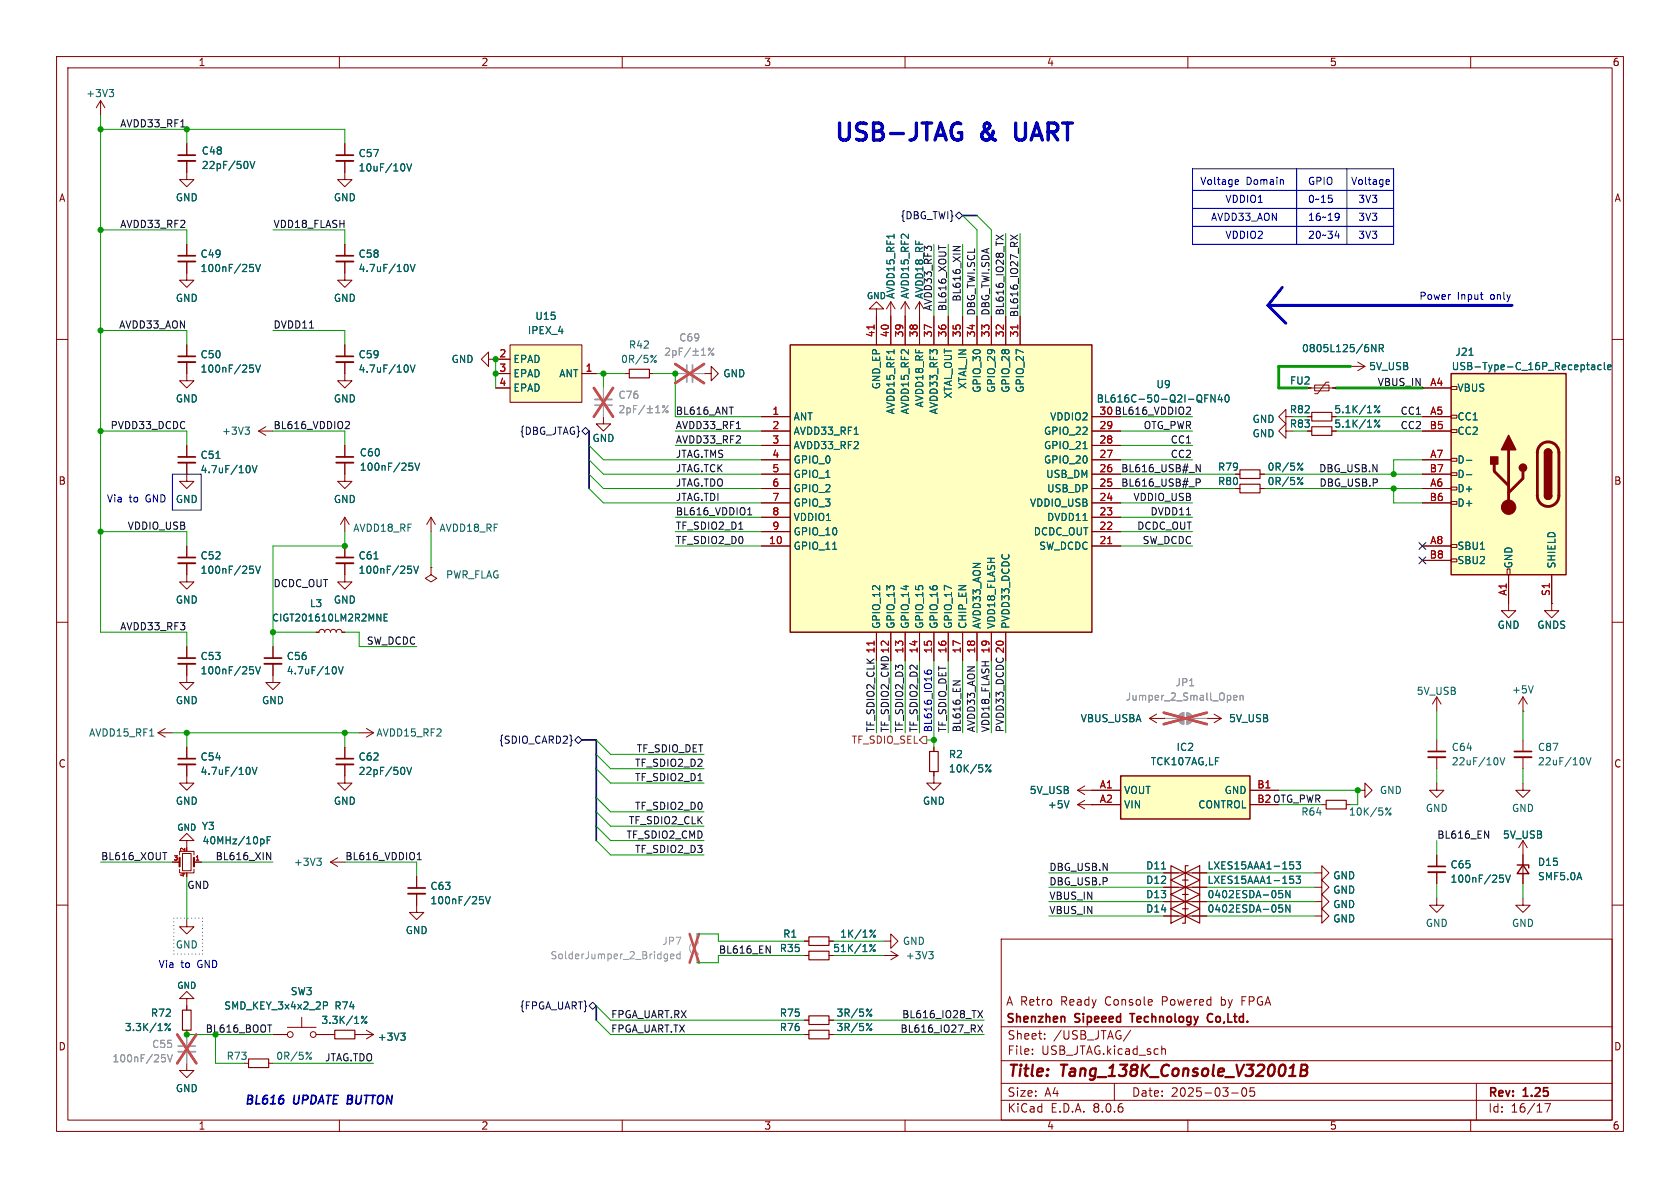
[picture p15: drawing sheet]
<svg xmlns="http://www.w3.org/2000/svg" width="297mm" height="210mm" viewBox="0 0 297 210" stroke-linecap="round" stroke-linejoin="round" font-family="sans-serif">
<defs><g id="words">
<g font-size="4.2" fill="#0000c2">
<text x="147.3" y="25.2">USB-JTAG</text>
<text x="173.7" y="25.2">&amp;</text>
<text x="180.9" y="25.2">UART</text>
</g>
<g font-size="2.8" fill="#840000">
<text x="178" y="190.9">Title:</text>
<text x="187.7" y="190.9">Tang_138K_Console_V32001B</text>
</g>
<g font-size="2.1" fill="#840000">
<text x="177.8" y="178">A Retro</text>
<text x="187.6" y="178">Ready</text>
<text x="195.5" y="178">Console</text>
<text x="205.7" y="178">Powered</text>
<text x="216.3" y="178">by</text>
<text x="220.1" y="178">FPGA</text>
<text x="177.8" y="181.2">Shenzhen</text>
<text x="178" y="184">Sheet:</text>
<text x="186.2" y="184">/USB_JTAG/</text>
<text x="190.1" y="181.2">Sipeeed</text>
<text x="200.6" y="181.2">Technology</text>
<text x="214.8" y="181.2">Co,Ltd.</text>
<text x="178" y="186.7">File:</text>
<text x="184.1" y="186.7">USB_JTAG.kicad_sch</text>
<text x="178" y="196.9">KiCad</text>
<text x="178" y="194.1">Size:</text>
<text x="184.7" y="194.1">A4</text>
<text x="185.7" y="196.9">E.D.A.</text>
<text x="193.3" y="196.9">8.0.6</text>
<text x="200" y="194.1">Date:</text>
<text x="207" y="194.1">2025-03-05</text>
<text x="263" y="194.3">Rev:</text>
<text x="263" y="196.9">Id:</text>
<text x="267.1" y="196.9">16/17</text>
<text x="269.4" y="194.3">1.25</text>
</g>
<g font-size="2.1" fill="#0000c2">
<text x="43.2" y="195.3">BL616</text>
<text x="51.9" y="195.3">UPDATE BUTTON</text>
</g>
<g font-size="1.8" fill="#840000">
<text x="35" y="11.9">1</text>
<text x="85" y="11.9">2</text>
<text x="135" y="11.9">3</text>
<text x="185" y="11.9">4</text>
<text x="235" y="11.9">5</text>
<text x="285" y="11.9">6</text>
<text x="10.3" y="35.9">A</text>
<text x="285.3" y="35.9">A</text>
<text x="228" y="68.2">FU2</text>
<text x="235.8" y="73.3">5.1K/1%</text>
<text x="235.8" y="75.8">5.1K/1%</text>
<text x="10.3" y="85.9">B</text>
<text x="285.3" y="85.9">B</text>
<text x="10.3" y="135.9">C</text>
<text x="285.3" y="135.9">C</text>
<text x="10.3" y="185.9">D</text>
<text x="285.3" y="185.9">D</text>
<text x="35" y="199.9">1</text>
<text x="85" y="199.9">2</text>
<text x="135" y="199.9">3</text>
<text x="185" y="199.9">4</text>
<text x="235" y="199.9">5</text>
<text x="285" y="199.9">6</text>
</g>
<g font-size="1.8" fill="#006464">
<text x="15.1" y="17.4">+3V3</text>
<text x="35.6" y="27.5">C48</text>
<text x="63.3" y="28">C57</text>
<text x="31" y="35.8">GND</text>
<text x="35.6" y="30.1">22pF/50V</text>
<text x="58.9" y="35.8">GND</text>
<text x="63.3" y="30.5">10uF/10V</text>
<text x="35.4" y="45.8">C49</text>
<text x="63.3" y="45.8">C58</text>
<text x="31" y="53.6">GND</text>
<text x="35.4" y="48.3">100nF/25V</text>
<text x="58.9" y="53.6">GND</text>
<text x="63.3" y="48.3">4.7uF/10V</text>
<text x="158.3" y="52.9" transform="rotate(-90 158.3 52.9)">AVDD15_RF1</text>
<text x="160.9" y="52.9" transform="rotate(-90 160.9 52.9)">AVDD15_RF2</text>
<text x="163.4" y="53" transform="rotate(-90 163.4 53)">AVDD18_RF</text>
<text x="93.2" y="59.3">IPEX_4</text>
<text x="94.5" y="56.7">U15</text>
<text x="35.4" y="63.5">C50</text>
<text x="63.3" y="63.5">C59</text>
<text x="79.7" y="64.4">GND</text>
<text x="90.7" y="64.4">EPAD</text>
<text x="109.7" y="64.4">0R/5%</text>
<text x="111.1" y="61.8">R42</text>
<text x="230.1" y="62.5">0805L125/6NR</text>
<text x="241.9" y="65.6">5V_USB</text>
<text x="256.6" y="65.6">USB-Type-C_16P_Receptacle</text>
<text x="257.2" y="63.1">J21</text>
<text x="31" y="71.3">GND</text>
<text x="35.4" y="66.1">100nF/25V</text>
<text x="58.9" y="71.3">GND</text>
<text x="63.3" y="66.1">4.7uF/10V</text>
<text x="90.7" y="66.9">EPAD</text>
<text x="90.7" y="69.4">EPAD</text>
<text x="98.8" y="66.9">ANT</text>
<text x="127.8" y="66.9">GND</text>
<text x="155.8" y="68.9" transform="rotate(-90 155.8 68.9)">GND_EP</text>
<text x="168.5" y="70.6" transform="rotate(-90 168.5 70.6)">XTAL_OUT</text>
<text x="171" y="68.9" transform="rotate(-90 171 68.9)">XTAL_IN</text>
<text x="173.6" y="69.5" transform="rotate(-90 173.6 69.5)">GPIO_30</text>
<text x="176.1" y="69.5" transform="rotate(-90 176.1 69.5)">GPIO_29</text>
<text x="178.7" y="69.5" transform="rotate(-90 178.7 69.5)">GPIO_28</text>
<text x="181.2" y="69.5" transform="rotate(-90 181.2 69.5)">GPIO_27</text>
<text x="193.8" y="71.4">BL616C-50-Q2I-QFN40</text>
<text x="204.3" y="68.8">U9</text>
<text x="257.6" y="69.4">VBUS</text>
<text x="39.2" y="77.1">+3V3</text>
<text x="140.2" y="74.5">ANT</text>
<text x="140.2" y="77.1">AVDD33_RF1</text>
<text x="158.3" y="73.3" transform="rotate(-90 158.3 73.3)">AVDD15_RF1</text>
<text x="160.9" y="73.3" transform="rotate(-90 160.9 73.3)">AVDD15_RF2</text>
<text x="163.4" y="72.1" transform="rotate(-90 163.4 72.1)">AVDD18_RF</text>
<text x="166" y="73.3" transform="rotate(-90 166 73.3)">AVDD33_RF3</text>
<text x="184.5" y="77.1">GPIO_22</text>
<text x="185.6" y="74.5">VDDIO2</text>
<text x="221.3" y="77.5">GND</text>
<text x="221.3" y="75">GND</text>
<text x="227.9" y="73.3">R82</text>
<text x="227.9" y="75.8">R83</text>
<text x="257.6" y="74.5">CC1</text>
<text x="257.6" y="77.1">CC2</text>
<text x="35.4" y="83.9">4.7uF/10V</text>
<text x="35.4" y="81.3">C51</text>
<text x="63.5" y="80.9">C60</text>
<text x="63.5" y="83.4">100nF/25V</text>
<text x="104.6" y="78.3">GND</text>
<text x="140.2" y="79.6">AVDD33_RF2</text>
<text x="140.2" y="82.1">GPIO_0</text>
<text x="184.5" y="82.1">GPIO_20</text>
<text x="184.5" y="79.6">GPIO_21</text>
<text x="215.2" y="83.4">R79</text>
<text x="224" y="83.4">0R/5%</text>
<text x="257.6" y="82.1">D-</text>
<text x="31" y="89.1">GND</text>
<text x="58.9" y="89.1">GND</text>
<text x="140.2" y="84.7">GPIO_1</text>
<text x="140.2" y="87.2">GPIO_2</text>
<text x="140.2" y="89.8">GPIO_3</text>
<text x="182" y="89.8">VDDIO_USB</text>
<text x="184.8" y="84.7">USB_DM</text>
<text x="185" y="87.2">USB_DP</text>
<text x="215.2" y="86">R80</text>
<text x="224" y="86">0R/5%</text>
<text x="257.6" y="87.2">D+</text>
<text x="257.6" y="89.8">D+</text>
<text x="257.6" y="84.7">D-</text>
<text x="62.3" y="94.2">AVDD18_RF</text>
<text x="77.6" y="94.2">AVDD18_RF</text>
<text x="140.2" y="92.3">VDDIO1</text>
<text x="140.2" y="94.8">GPIO_10</text>
<text x="182.7" y="94.8">DCDC_OUT</text>
<text x="185" y="92.3">DVDD11</text>
<text x="35.4" y="99.1">C52</text>
<text x="35.4" y="101.6">100nF/25V</text>
<text x="63.3" y="99.1">C61</text>
<text x="63.3" y="101.6">100nF/25V</text>
<text x="140.2" y="97.4">GPIO_11</text>
<text x="183.6" y="97.4">SW_DCDC</text>
<text x="257.6" y="97.4">SBU1</text>
<text x="257.6" y="99.9">SBU2</text>
<text x="267.6" y="100.6" transform="rotate(-90 267.6 100.6)">GND</text>
<text x="275.2" y="100.6" transform="rotate(-90 275.2 100.6)">SHIELD</text>
<text x="31" y="106.9">GND</text>
<text x="58.9" y="106.9">GND</text>
<text x="78.7" y="102.5">PWR_FLAG</text>
<text x="155.8" y="111.3" transform="rotate(-90 155.8 111.3)">GPIO_12</text>
<text x="158.3" y="111.3" transform="rotate(-90 158.3 111.3)">GPIO_13</text>
<text x="160.9" y="111.3" transform="rotate(-90 160.9 111.3)">GPIO_14</text>
<text x="163.4" y="111.3" transform="rotate(-90 163.4 111.3)">GPIO_15</text>
<text x="166" y="111.3" transform="rotate(-90 166 111.3)">GPIO_16</text>
<text x="168.5" y="111.3" transform="rotate(-90 168.5 111.3)">GPIO_17</text>
<text x="171" y="111.3" transform="rotate(-90 171 111.3)">CHIP_EN</text>
<text x="173.6" y="111.3" transform="rotate(-90 173.6 111.3)">AVDD33_AON</text>
<text x="176.1" y="111.3" transform="rotate(-90 176.1 111.3)">VDD18_FLASH</text>
<text x="178.7" y="111.3" transform="rotate(-90 178.7 111.3)">PVDD33_DCDC</text>
<text x="264.7" y="111.4">GND</text>
<text x="271.7" y="111.4">GNDS</text>
<text x="35.4" y="116.9">C53</text>
<text x="35.4" y="119.4">100nF/25V</text>
<text x="50.6" y="119.4">4.7uF/10V</text>
<text x="50.6" y="116.9">C56</text>
<text x="31" y="124.7">GND</text>
<text x="46.2" y="124.7">GND</text>
<text x="250.4" y="123">5V_USB</text>
<text x="267.2" y="122.8">+5V</text>
<text x="15.7" y="130.4">AVDD15_RF1</text>
<text x="66.5" y="130.4">AVDD15_RF2</text>
<text x="191" y="127.9">VBUS_USBA</text>
<text x="217.2" y="127.9">5V_USB</text>
<text x="35.4" y="137.2">4.7uF/10V</text>
<text x="35.4" y="134.7">C54</text>
<text x="63.3" y="137.2">22pF/50V</text>
<text x="63.3" y="134.7">C62</text>
<text x="167.6" y="134.2">R2</text>
<text x="167.6" y="136.8">10K/5%</text>
<text x="203.3" y="135.5">TCK107AG,LF</text>
<text x="207.9" y="132.9">IC2</text>
<text x="256.6" y="132.9">C64</text>
<text x="256.6" y="135.5">22uF/10V</text>
<text x="271.8" y="132.9">C87</text>
<text x="271.8" y="135.5">22uF/10V</text>
<text x="31" y="142.5">GND</text>
<text x="58.9" y="142.5">GND</text>
<text x="163.1" y="142.5">GND</text>
<text x="181.9" y="140.6">5V_USB</text>
<text x="185.1" y="143.1">+5V</text>
<text x="198.6" y="140.6">VOUT</text>
<text x="198.6" y="143.1">VIN</text>
<text x="211.7" y="143.1">CONTROL</text>
<text x="216.4" y="140.6">GND</text>
<text x="243.8" y="140.6">GND</text>
<text x="252" y="143.7">GND</text>
<text x="267.2" y="143.7">GND</text>
<text x="35.6" y="146.9">Y3</text>
<text x="35.7" y="149.5">40MHz/10pF</text>
<text x="230" y="144.4">R64</text>
<text x="238.4" y="144.4">10K/5%</text>
<text x="265.6" y="148.4">5V_USB</text>
<text x="51.9" y="153.3">+3V3</text>
<text x="202.5" y="153.9">D11</text>
<text x="213.4" y="153.9">LXES15AAA1-153</text>
<text x="235.6" y="155.6">GND</text>
<text x="256.3" y="153.7">C65</text>
<text x="271.8" y="153.3">D15</text>
<text x="271.8" y="155.8">SMF5.0A</text>
<text x="76" y="157.5">C63</text>
<text x="76" y="160.1">100nF/25V</text>
<text x="202.5" y="161.5">D14</text>
<text x="202.5" y="159">D13</text>
<text x="202.5" y="156.4">D12</text>
<text x="213.4" y="156.4">LXES15AAA1-153</text>
<text x="213.4" y="161.5">0402ESDA-05N</text>
<text x="213.4" y="159">0402ESDA-05N</text>
<text x="235.6" y="160.7">GND</text>
<text x="235.6" y="158.2">GND</text>
<text x="256.3" y="156.2">100nF/25V</text>
<text x="31" y="167.9">GND</text>
<text x="71.6" y="165.3">GND</text>
<text x="138.4" y="166">R1</text>
<text x="148.4" y="166">1K/1%</text>
<text x="159.5" y="167.2">GND</text>
<text x="235.6" y="163.3">GND</text>
<text x="252" y="164.1">GND</text>
<text x="267.2" y="164.1">GND</text>
<text x="137.8" y="168.5">R35</text>
<text x="147.2" y="168.5">51K/1%</text>
<text x="160" y="169.8">+3V3</text>
<text x="26.6" y="179.9">R72</text>
<text x="39.5" y="178.7">SMD_KEY_3x4x2_2P</text>
<text x="51.3" y="176.1">SW3</text>
<text x="59" y="178.7">R74</text>
<text x="137.8" y="179.9">R75</text>
<text x="147.8" y="179.9">3R/5%</text>
<text x="22" y="182.5">3.3K/1%</text>
<text x="56.7" y="181.2">3.3K/1%</text>
<text x="66.7" y="184.2">+3V3</text>
<text x="137.8" y="182.5">R76</text>
<text x="147.8" y="182.5">3R/5%</text>
<text x="40" y="187.6">R73</text>
<text x="48.7" y="187.6">0R/5%</text>
<text x="31" y="193.3">GND</text>
</g>
<g font-size="1.8" fill="#0f0f0f">
<text x="21.1" y="22.6">AVDD33_RF1</text>
<text x="21.1" y="40.4">AVDD33_RF2</text>
<text x="48.3" y="40.4">VDD18_FLASH</text>
<text x="169.9" y="53.4" transform="rotate(-90 169.9 53.4)">BL616_XIN</text>
<text x="21" y="58.2">AVDD33_AON</text>
<text x="48.3" y="58.2">DVDD11</text>
<text x="164.8" y="55.1" transform="rotate(-90 164.8 55.1)">AVDD33_RF3</text>
<text x="167.4" y="55.1" transform="rotate(-90 167.4 55.1)">BL616_XOUT</text>
<text x="172.5" y="55.9" transform="rotate(-90 172.5 55.9)">DBG_TWI.SCL</text>
<text x="175" y="55.9" transform="rotate(-90 175 55.9)">DBG_TWI.SDA</text>
<text x="177.5" y="55.9" transform="rotate(-90 177.5 55.9)">BL616_IO28_TX</text>
<text x="180.1" y="56.2" transform="rotate(-90 180.1 56.2)">BL616_IO27_RX</text>
<text x="243.5" y="68.3">VBUS_IN</text>
<text x="19.5" y="75.9">PVDD33_DCDC</text>
<text x="48.3" y="75.9">BL616_VDDIO2</text>
<text x="119.4" y="75.9">AVDD33_RF1</text>
<text x="119.4" y="73.4">BL616_ANT</text>
<text x="194.3" y="73.4">30 BL616_VDDIO2</text>
<text x="202.1" y="75.9">OTG_PWR</text>
<text x="247.5" y="75.9">CC2</text>
<text x="247.5" y="73.4">CC1</text>
<text x="119.4" y="83.6">JTAG.TCK</text>
<text x="119.4" y="81">JTAG.TMS</text>
<text x="119.4" y="78.5">AVDD33_RF2</text>
<text x="198.1" y="83.6">BL616_USB#_N</text>
<text x="206.9" y="78.5">CC1</text>
<text x="206.9" y="81">CC2</text>
<text x="233.1" y="83.6">DBG_USB.N</text>
<text x="119.4" y="86.1">JTAG.TDO</text>
<text x="119.4" y="88.6">JTAG.TDI</text>
<text x="198.1" y="86.1">BL616_USB#_P</text>
<text x="200.3" y="88.6">VDDIO_USB</text>
<text x="233.2" y="86.1">DBG_USB.P</text>
<text x="22.5" y="93.7">VDDIO_USB</text>
<text x="119.4" y="91.2">BL616_VDDIO1</text>
<text x="119.4" y="93.7">TF_SDIO2_D1</text>
<text x="200.9" y="93.7">DCDC_OUT</text>
<text x="203.3" y="91.2">DVDD11</text>
<text x="119.4" y="96.3">TF_SDIO2_D0</text>
<text x="201.9" y="96.3">SW_DCDC</text>
<text x="48.3" y="103.9">DCDC_OUT</text>
<text x="21.1" y="111.5">AVDD33_RF3</text>
<text x="64.7" y="114">SW_DCDC</text>
<text x="154.7" y="129.5" transform="rotate(-90 154.7 129.5)">TF_SDIO2_CLK 11</text>
<text x="157.2" y="129.5" transform="rotate(-90 157.2 129.5)">TF_SDIO2_CMD 12</text>
<text x="159.8" y="129.5" transform="rotate(-90 159.8 129.5)">TF_SDIO2_D3</text>
<text x="162.3" y="129.5" transform="rotate(-90 162.3 129.5)">TF_SDIO2_D2</text>
<text x="167.4" y="129.5" transform="rotate(-90 167.4 129.5)">TF_SDIO_DET</text>
<text x="169.9" y="129.5" transform="rotate(-90 169.9 129.5)">BL616_EN</text>
<text x="172.5" y="129.5" transform="rotate(-90 172.5 129.5)">AVDD33_AON</text>
<text x="175" y="129.5" transform="rotate(-90 175 129.5)">VDD18_FLASH</text>
<text x="177.5" y="129.5" transform="rotate(-90 177.5 129.5)">PVDD33_DCDC 20</text>
<text x="112.2" y="135.6">TF_SDIO2_D2</text>
<text x="112.5" y="133.1">TF_SDIO_DET</text>
<text x="112.2" y="143.2">TF_SDIO2_D0</text>
<text x="112.2" y="138.2">TF_SDIO2_D1</text>
<text x="222.2" y="142">B2 OTG_PWR</text>
<text x="110.6" y="148.3">TF_SDIO2_CMD</text>
<text x="111.1" y="145.8">TF_SDIO2_CLK</text>
<text x="254" y="148.3">BL616_EN</text>
<text x="17.8" y="152.1">BL616_XOUT</text>
<text x="38" y="152.1">BL616_XIN</text>
<text x="61" y="152.1">BL616_VDDIO1</text>
<text x="112.2" y="150.9">TF_SDIO2_D3</text>
<text x="185.4" y="154">DBG_USB.N</text>
<text x="33" y="157.2">GND</text>
<text x="185.4" y="156.6">DBG_USB.P</text>
<text x="185.4" y="159.1">VBUS_IN</text>
<text x="185.4" y="161.7">VBUS_IN</text>
<text x="127" y="168.6">BL616_EN</text>
<text x="107.9" y="182.6">FPGA_UART.TX</text>
<text x="107.9" y="180.1">FPGA_UART.RX</text>
<text x="159.1" y="182.6">BL616_IO27_RX</text>
<text x="159.4" y="180.1">BL616_IO28_TX</text>
<text x="57.4" y="187.7">JTAG.TDO</text>
</g>
<g font-size="1.8" fill="#0000c2">
<text x="212.1" y="32.8">Voltage</text>
<text x="216.5" y="35.9">VDDIO1</text>
<text x="220.3" y="32.8">Domain</text>
<text x="231.1" y="32.8">GPIO</text>
<text x="231.1" y="35.9">0~15</text>
<text x="238.8" y="32.8">Voltage</text>
<text x="240" y="35.9">3V3</text>
<text x="214" y="39.1">AVDD33_AON</text>
<text x="231.1" y="39.1">16~19</text>
<text x="240" y="39.1">3V3</text>
<text x="216.5" y="42.3">VDDIO2</text>
<text x="231.1" y="42.3">20~34</text>
<text x="240" y="42.3">3V3</text>
<text x="250.8" y="53.1">Power</text>
<text x="257.6" y="53.1">Input</text>
<text x="263.6" y="53.1">only</text>
<text x="18.8" y="88.9">Via</text>
<text x="22.8" y="88.9">to</text>
<text x="25.9" y="88.9">GND</text>
<text x="164.8" y="129.5" transform="rotate(-90 164.8 129.5)">BL616_IO16</text>
<text x="27.9" y="171.2">Via</text>
<text x="32" y="171.2">to</text>
<text x="35" y="171.2">GND</text>
</g>
<g font-size="1.8" fill="#000084">
<text x="159.1" y="39">{DBG_TWI}</text>
<text x="91.8" y="77.1">{DBG_JTAG}</text>
<text x="88.1" y="131.7">{SDIO_CARD2}</text>
<text x="91.8" y="178.7">{FPGA_UART}</text>
</g>
<g font-size="1.8" fill="#a90000">
<text x="154.7" y="59.7" transform="rotate(-90 154.7 59.7)">41</text>
<text x="157.2" y="59.7" transform="rotate(-90 157.2 59.7)">40</text>
<text x="159.8" y="59.7" transform="rotate(-90 159.8 59.7)">39</text>
<text x="162.3" y="59.7" transform="rotate(-90 162.3 59.7)">38</text>
<text x="164.8" y="59.7" transform="rotate(-90 164.8 59.7)">37</text>
<text x="167.4" y="59.7" transform="rotate(-90 167.4 59.7)">36</text>
<text x="169.9" y="59.7" transform="rotate(-90 169.9 59.7)">35</text>
<text x="172.5" y="59.7" transform="rotate(-90 172.5 59.7)">34</text>
<text x="175" y="59.7" transform="rotate(-90 175 59.7)">33</text>
<text x="177.5" y="59.7" transform="rotate(-90 177.5 59.7)">32</text>
<text x="180.1" y="59.7" transform="rotate(-90 180.1 59.7)">31</text>
<text x="88.2" y="63.2">2</text>
<text x="88.2" y="65.8">3</text>
<text x="103.4" y="65.8">1</text>
<text x="88.2" y="68.3">4</text>
<text x="252.7" y="68.3">A4</text>
<text x="136.5" y="73.4">1</text>
<text x="136.5" y="75.9">2</text>
<text x="194.3" y="75.9">29</text>
<text x="194.3" y="73.4">30</text>
<text x="252.7" y="75.9">B5</text>
<text x="252.7" y="73.4">A5</text>
<text x="136.5" y="78.5">3</text>
<text x="136.5" y="81">4</text>
<text x="136.5" y="83.6">5</text>
<text x="194.3" y="83.6">26</text>
<text x="194.3" y="81">27</text>
<text x="194.3" y="78.5">28</text>
<text x="252.7" y="83.6">B7</text>
<text x="252.7" y="81">A7</text>
<text x="136.5" y="86.1">6</text>
<text x="136.5" y="88.6">7</text>
<text x="194.3" y="88.6">24</text>
<text x="194.3" y="86.1">25</text>
<text x="252.7" y="88.6">B6</text>
<text x="252.7" y="86.1">A6</text>
<text x="136.5" y="91.2">8</text>
<text x="136.5" y="93.7">9</text>
<text x="194.3" y="93.7">22</text>
<text x="194.3" y="91.2">23</text>
<text x="135.8" y="96.3">10</text>
<text x="194.3" y="96.3">21</text>
<text x="252.7" y="98.8">B8</text>
<text x="252.7" y="96.3">A8</text>
<text x="266.4" y="105.4" transform="rotate(-90 266.4 105.4)">A1</text>
<text x="274.1" y="105.5" transform="rotate(-90 274.1 105.5)">S1</text>
<text x="154.7" y="115.6" transform="rotate(-90 154.7 115.6)">11</text>
<text x="157.2" y="115.6" transform="rotate(-90 157.2 115.6)">12</text>
<text x="159.8" y="115.6" transform="rotate(-90 159.8 115.6)">13</text>
<text x="162.3" y="115.6" transform="rotate(-90 162.3 115.6)">14</text>
<text x="164.8" y="115.6" transform="rotate(-90 164.8 115.6)">15</text>
<text x="167.4" y="115.6" transform="rotate(-90 167.4 115.6)">16</text>
<text x="169.9" y="115.6" transform="rotate(-90 169.9 115.6)">17</text>
<text x="172.5" y="115.6" transform="rotate(-90 172.5 115.6)">18</text>
<text x="175" y="115.6" transform="rotate(-90 175 115.6)">19</text>
<text x="177.5" y="115.6" transform="rotate(-90 177.5 115.6)">20</text>
<text x="194.3" y="139.4">A1</text>
<text x="194.3" y="142">A2</text>
<text x="222.2" y="139.4">B1</text>
<text x="222.2" y="142">B2</text>
</g>
<g font-size="1.8" fill="#989898">
<text x="120" y="60.6">C69</text>
<text x="109.2" y="70.7">C76</text>
<text x="198.9" y="124.1">Jumper_2_Small_Open</text>
<text x="207.7" y="121.5">JP1</text>
<text x="117" y="167.2">JP7</text>
<text x="97.2" y="169.8">SolderJumper_2_Bridged</text>
<text x="26.8" y="185.5">C55</text>
<text x="19.8" y="188">100nF/25V</text>
</g>
<text font-size="1.8" fill="#725600" x="150.5" y="131.7">TF_SDIO_SEL</text>
<text font-size="1.8" fill="#009600" x="36.3" y="182.6">BL616_BOOT</text>
<g font-size="1.7" fill="#006464">
<text x="54.7" y="107.5">L3</text>
<text x="48" y="110.1">CIGT201610LM2R2MNE</text>
</g>
<g font-size="1.5" fill="#006464">
<text x="153.1" y="53.1">GND</text>
<text x="31.2" y="147.1">GND</text>
<text x="31.2" y="175">GND</text>
</g>
<g font-size="1.1" fill="#a90000">
<text x="30.6" y="152.1">3</text>
<text x="32.8" y="155.1" transform="rotate(-90 32.8 155.1)">4</text>
<text x="32.8" y="150.7" transform="rotate(-90 32.8 150.7)">2</text>
<text x="34.4" y="152.1">1</text>
</g>
</g></defs>
<g fill="none" stroke="#840000" stroke-width=".18">
<path d="M10 10h277v190h-277zM12 12h273v186h-273zM60 10v2M110 10v2M160 10v2M210 10v2M260 10v2M10 60h2M285 60h2M86.4 63.5v-1.3l-1.3 1.3 1.3 1.3v-1.3h1.2M10 110h2M285 110h2"/>
<path d="M61 137.2v1.2h1.2l-1.2 1.3-1.3-1.3h1.3M165.1 136.4v2h1.3l-1.3 1.3-1.3-1.3h1.3M165.1 132.1v.7M10 160h2M285 160h2M177 166h108v32h-108zM43.2 188h.7M47.5 188h.8M60 198v2M110 198v2M160 198v2M177 194.5h108"/>
<path d="M177 191.5h108M177 187.5h108M177 181.5h108M182.5 186.3v.1M182.5 185.5v.1M184.7 183.6v.1M184.7 182.8v.1M197 191.5v3M199.9 182.1l-1.3 1.9M205.4 184.9v1.5M205.4 185.5l.2-.1 .4 .1v.9M210 198v2"/>
<path d="M217.7 193.2h1.2M219.7 192.4a.81 .81 0 0 0 .3 1.4l.2-.1 .2-.5-.2-.8M221 192.3v.7l.2-.1h.5l.1 .6-.3 .3-.5-.1M260 198v2M261 191.5v6.5M273.1 195.1h1l-.6 1.5"/>
</g>
<path d="M230 189.2h.7M230.1 188.2h.7a.49 .49 0 0 1 .3 .5 .49 .49 0 0 1-.4 .5l.2 .1a.58 .58 0 0 1-.3 .9h-.7z" fill="none" stroke="#840000" stroke-width=".4"/>
<path d="M188.2 179.8v.9M199.7 179.2h.9M214.3 179.3a.74 .74 0 0 0-.9 .5 .74 .74 0 0 0 .5 .9l.4-.1" fill="none" stroke="#840000" stroke-width=".3"/>
<path d="M164.3 132.8h1.6v3.6h-1.6zM43.9 187.2h3.6v1.5h-3.6z" fill="none" stroke="#840000" stroke-width=".2"/>
<g fill="none" stroke="#006464" stroke-width=".18">
<path d="M174.3 135.3l.1-.1 .2 .2-.2 .2-.1-.1M175.2 135.2l-1 1.3M55.1 186l-1 1.3"/>
<circle cx="175" cy="136.3" r=".18"/>
<circle cx="54.9" cy="187.1" r=".18"/>
</g>
<path d="M90.2 61h12.7v10.1h-12.7z" fill="#ffffc2"/>
<g fill="none" stroke="#840000" stroke-width=".18">
<path d="M17.8 17.8l-.8 1.3M17.8 17.8v2.5M17.8 17.8l.7 1.3M33 28.4v3.4h1.3l-1.3 1.2-1.3-1.2h1.3M33 25.4v2M61 28.4v3.4h1.2l-1.2 1.2-1.3-1.2h1.3M61 25.4v2M33 46.2v3.3h1.3l-1.3 1.3-1.3-1.3h1.3M33 43.2v2M61 46.2v3.3h1.2l-1.2 1.3-1.3-1.3h1.3M61 43.2v2M61 64v3.3h1.2l-1.2 1.3-1.3-1.3h1.3"/>
<path d="M61 61v2M61 78.7v2.1M87.6 66h2.6M87.6 63.5h2.6M87.6 68.6h2.6M90.2 61h12.7v10.1h-12.7zM102.9 66h2.5M106.7 73.7v1.2h1.2l-1.2 1.3-1.3-1.3h1.3M124.5 66h1.2v-1.2l1.3 1.2-1.3 1.3v-1.3M61 81.8v3.3h1.2l-1.2 1.3-1.3-1.3h1.3M48.3 114.3v2M48.3 117.3v2.1"/>
<path d="M55.9 111.8h.5l.1-.4 .4-.1 .4 .1 .1 .4 .2-.4 .3-.1 .4 .1 .1 .4 .2-.4 .3-.1 .4 .1 .1 .4 .2-.4 .3-.1 .4 .1 .2 .4h.5M61 101.6v1.3h-1.3l1.3 1.2 1.2-1.2h-1.2M33 135.1v3.3h1.3l-1.3 1.3-1.3-1.3h1.3M33 132.1v2M61 132.1v2M61 135.1v2.1M190.5 139.7h2.5M190.5 139.7l1.3 .8M191.8 138.9l-1.3 .8M142.2 168.9h.8M142.2 166.4h.8M146.6 168.9h.7"/>
<path d="M146.6 166.4h.7M156.2 166.4h1.3v-1.3l1.2 1.3-1.2 1.2v-1.2M156.2 168.9h2.5M157.5 168.1l1.2 .8M158.7 168.9l-1.2 .8M142.2 182.9h.8M142.2 180.3h.8M146.6 182.9h.7M146.6 180.3h.7"/>
</g>
<path d="M143 168.1h3.6v1.6h-3.6zM143 165.6h3.6v1.5h-3.6zM143 179.6h3.6v1.5h-3.6zM143 182.1h3.6v1.5h-3.6z" fill="none" stroke="#840000" stroke-width=".2"/>
<g fill="none" stroke="#006464" stroke-width=".18">
<path d="M19.3 15.8h.8l-.4 .5M19.8 16.3l.3 .2v.3l-.3 .3M43.8 28.8v.8M44.2 28.5l.4 1.3 .4-1.3M71.5 29.2v.8M71.9 29l.4 1.2 .5-1.2M44.2 46.7h.6M44.6 47.2l.2 .3v.3l-.2 .2M45.2 46.7l.4 1.3 .4-1.3M72 46.8l.2 .4-.2 .7M72.5 46.7l.5 1.3 .4-1.3M72 64.6l.2 .4-.2 .7"/>
<path d="M72.5 64.5l.5 1.3 .4-1.3M72.3 81.9h.6M72.7 82.3l.3 .3v.3l-.3 .2M73.3 81.9l.5 1.2 .4-1.2M59.3 117.9l.2 .4-.2 .8M59.8 117.9l.5 1.2 .4-1.2M67.9 109.1h.4M68.5 108.6h-.6v1.2h.6M44 135.7l.2 .4-.2 .7M44.6 135.6l.4 1.3 .4-1.3M71.5 135.9v.8M71.9 135.6l.4 1.3 .5-1.3"/>
<path d="M153.8 167l.1-.1 .2 .2-.2 .2h-.1M154.1 178.4l-.9 1.2M154.7 166.9l-.9 1.3M154.8 164.4l-1 1.3M164.2 168.2h.8l-.5 .5M164.7 168.7l.3 .2v.3l-.3 .3M154.1 180.9l-.9 1.3"/>
<circle cx="153.9" cy="179.5" r=".18"/>
<circle cx="154.6" cy="168" r=".18"/>
<circle cx="154.6" cy="165.5" r=".18"/>
<circle cx="153.9" cy="182" r=".18"/>
</g>
<path d="M31.5 28.4h3M59.4 28.4h3.1M31.5 46.2h3M59.4 46.2h3.1M59.4 64h3.1M59.4 81.8h3.1M46.7 117.3h3.1M31.5 135.1h3M59.4 135.1h3.1" fill="none" stroke="#840000" stroke-width=".33"/>
<path d="M31.5 27.4h3M59.4 27.4h3.1M31.5 45.2h3M59.4 45.2h3.1M59.4 63h3.1M59.4 80.8h3.1M46.7 116.3h3.1M31.5 134.1h3M59.4 134.1h3.1" fill="none" stroke="#840000" stroke-width=".3"/>
<path d="M105.2 70.6h3" fill="none" stroke="#a1a1a1" stroke-width=".33"/>
<path d="M105.2 71.6h3" fill="none" stroke="#a1a1a1" stroke-width=".3"/>
<path d="M106.7 68.6v2M106.7 71.6v2.1" fill="none" stroke="#a1a1a1" stroke-width=".18"/>
<g fill="none" stroke="#989898" stroke-width=".18">
<path d="M109.6 71.8l.5-.1 .2 .4-.8 .9h.8M110.8 72.2l.4-.1 .2 .3-.1 .5h-.5M110.8 72.1v1.3M112 72.3h.4M112.6 71.7h-.6v1.3M114 71.6l-1.1 1.7M114.4 73h1M114.4 72.2h1M114.9 71.8v.9M115.9 73h.7M115.9 72.1l.4-.4v1.3M118.1 71.7l-1 1.3"/>
<circle cx="117.3" cy="71.9" r=".18"/>
<circle cx="117.9" cy="72.8" r=".18"/>
</g>
<path d="M105 68.6l3.4 5.1M108.4 68.6l-3.4 5.1" fill="none" stroke="#e65255" stroke-width=".46"/>
<path d="M256.5 66h20.4v35.6h-20.4z" fill="#ffffc2"/>
<g fill="none" stroke="#840000" stroke-width=".18">
<path d="M33 64v3.3h1.3l-1.3 1.3-1.3-1.3h1.3M33 61v2M33 78.7v2.1M45.7 76.2h2.6M45.7 76.2l1.3 .8M47 75.4l-1.3 .8M110.5 66h.8M114.8 66h.8M227.3 76.2v1.3l-1.2-1.3 1.2-1.3v1.3h1.3M227.3 73.7v1.2l-1.2-1.2 1.2-1.3v1.3h1.3M231.1 68.6h5.1M231.1 73.7h.8"/>
<path d="M231.1 76.2h.8M232.4 68.1h2.5v1h-2.5zM234.9 67.6h-.5l-1.5 2h-.5M238.8 64.8h2.5M240 64l1.3 .8M241.3 64.8l-1.3 .7M251.5 68.6h5M251.5 73.7h5M251.5 76.2h5M256.5 75.9h1.1v.6h-1.1zM256.5 73.4h1.1v.5h-1.1zM256.5 68.3h1.1v.5h-1.1z"/>
<path d="M33 81.8v3.3h1.3l-1.3 1.3-1.3-1.3h1.3M33 99.6v3.3h1.3l-1.3 1.2-1.3-1.2h1.3M33 96.5v2.1M61 91.4l.7 1.3M61 91.4v2.6M61 96.5v2.1M61 99.6v2M61 91.4l-.8 1.3M76.2 91.4l.8 1.3M76.2 91.4v2.6M76.2 91.4l-.8 1.3M218.4 86.4h.8"/>
<path d="M218.4 83.8h.8M222.8 86.4h.7M222.8 83.8h.7M251.5 86.4h5M251.5 81.3h5M251.5 96.5h5M251.5 88.9h5M251.5 83.8h5M251.5 99.1h5M256.5 98.8h1.1v.5h-1.1zM256.5 96.3h1.1v.5h-1.1zM256.5 88.6h1.1v.6h-1.1z"/>
<path d="M256.5 86.1h1.1v.5h-1.1zM256.5 83.6h1.1v.5h-1.1zM256.5 81h1.1v.5h-1.1zM33 117.3v3.4h1.3l-1.3 1.2-1.3-1.2h1.3M33 114.3v2M48.3 119.4v1.3h-1.3l1.3 1.2 1.2-1.2h-1.2M76.2 100.3v1.3l-1 .6 1 .7 1-.7-1-.6M76.2 100.3h.1M266.4 100.6h.6v1h-.6zM266.7 101.6v6.4h-1.3l1.3 1.2 1.3-1.2h-1.3M274.3 106.7v1.3h1.3l-1.3 1.2-1.3-1.2h1.3M274.3 106.7h.1"/>
<path d="M274.3 101.6v5.1M27.9 129.5l1.3 .8M27.9 129.5h2.6M29.2 128.8l-1.3 .7M240 139.7h1.3v-1.3l1.3 1.3-1.3 1.3v-1.3M254 138.4v1.3h1.3l-1.3 1.3-1.3-1.3h1.3M254 123.2v2.5M254 130.8v2M254 133.9v2M254 123.2l.8 1.3M254 123.2l-.8 1.3M269.2 125.7h.1"/>
<path d="M269.2 138.4v1.3h1.3l-1.3 1.3-1.2-1.3h1.2M269.2 123.2l-.7 1.3M269.2 123.2v2.5M269.2 130.8v2M269.2 133.9v2M269.2 123.2l.8 1.3M30.5 152.4h1.2M31.7 151.1v-.6h2.6v.6M31.7 153.7v.6h2.6v-.6M32.3 150.9h1.5v3h-1.5zM33 148.6h1.3l-1.3-1.3-1.3 1.3h1.3v1.3M34.3 152.4h1.3"/>
<path d="M190.5 142.2h2.5M190.5 142.2l1.3 .8M191.8 141.5l-1.3 .7M193 142.2h.1M205.7 159.4h7.7M205.7 154.3h7.7M205.7 156.8h7.7M232.4 159.4h1.3v-1.3l1.2 1.3-1.2 1.3v-1.3M238 142.2h.8M254 158.8v1.2h1.3l-1.3 1.3-1.3-1.3h1.3M254 151.1v2.1M254 154.2v2"/>
<path d="M269.2 158.8v1.2h1.3l-1.3 1.3-1.2-1.3h1.2M269.2 148.6v7.6M269.2 148.6l.8 1.3M269.2 148.6l-.7 1.3M33 176.5h1.3l-1.3-1.2-1.3 1.2h1.3v2.1M33 162.6v1.2h1.3l-1.3 1.3-1.3-1.3h1.3M205.7 161.9h7.7M232.4 161.9h1.3v-1.2l1.2 1.2-1.2 1.3v-1.3M33 188v1.2h-1.3l1.3 1.3 1.3-1.3h-1.3M33 182.1v.8"/>
</g>
<path d="M256.5 66h20.4v35.6h-20.4zM273 87.6a.64 .64 0 0 0 .7 .7 .64 .64 0 0 0 .6-.7M273 80a.64 .64 0 0 1 .7-.6 .64 .64 0 0 1 .6 .6M268.2 152.9h2.1v.5M269.2 152.9l1.1 1.5h-2.1z" fill="none" stroke="#840000" stroke-width=".25"/>
<path d="M266.7 79.5v10.2M272.3 78.7a1.91 1.91 0 0 1 2.1-.4 1.91 1.91 0 0 1 1.2 1.7v7.6a1.91 1.91 0 0 1-1.9 1.9 1.91 1.91 0 0 1-1.9-1.9v-7.7l.2-.7zM264.2 82v1.3l2.5 2.6M269.2 83.3v1.3l-2.5 2.5" fill="none" stroke="#840000" stroke-width=".51"/>
<g fill="#840000" stroke="#840000" stroke-width=".25">
<path d="M273 87.6h1.3a.64 .64 0 0 1-.6 .7 .64 .64 0 0 1-.7-.7z"/>
<path d="M273 80h1.3v7.6h-1.3z"/>
<path d="M273.2 79.6a.64 .64 0 0 1 .7-.2 .64 .64 0 0 1 .4 .6h-1.3z"/>
<path d="M266.7 77l1.3 2.5h-2.6z"/>
<path d="M263.5 80.8h1.3v1.2h-1.3z"/>
<circle cx="269.2" cy="82.7" r=".63"/>
</g>
<circle cx="266.7" cy="89.7" r="1.27" fill="#840000" stroke="#840000" stroke-width=".18"/>
<g fill="none" stroke="#006464" stroke-width=".18">
<path d="M43.3 75.5h.8l-.4 .5M43.9 76l.2 .2v.3l-.2 .3M44.2 64.5h.6M44.6 65l.2 .2v.3l-.2 .3M45.2 64.5l.4 1.3 .4-1.3M116 62.8l-.9 1.3M242.5 60.9l.7 1.3v-1.3M243.8 61.6l.6-.1 .2-.2-.1-.3-.7-.1v1.3M243.9 71.7l-.9 1.3M243.9 74.2l-.9 1.3M244.1 61.6l.5 .6M259.7 62.8h.7"/>
<path d="M281.4 64.6h.5v.7M281.9 64.8l-.4 .1-.2 .1 .2 .3h.4M283.1 64.6l-.4-.1-.2 .2 .1 .6h.5M283.6 64.1v1.1l.2 .1M284.2 64.9l.6-.1v-.2l-.4-.1-.2 .2 .1 .6h.5M38.2 81h.7M44 82.4l.2 .4-.2 .7M44.6 82.3l.4 1.3 .4-1.3M66.1 98.8h.7M230.3 81.9l-.9 1.2M230.3 84.4l-.9 1.3M259.2 81.4h1"/>
<path d="M259.2 83.9h1M44.2 117.9h.6M44.2 100.1h.6M44.6 118.3l.2 .3v.3l-.2 .2M44.6 100.6l.2 .2v.3l-.2 .2M45.2 117.9l.4 1.2 .4-1.2M45.2 100.1l.4 1.2 .4-1.2M72.1 100.1h.6M72.5 100.6l.3 .2v.3l-.3 .2M73.1 100.1l.5 1.2 .4-1.2M26.5 130.1h.7M264.8 134.2v.8"/>
<path d="M265.2 133.9l.4 1.3 .4-1.3M271.1 121.2l-.5 1.3M280 134.2v.8M280.4 133.9l.4 1.3 .5-1.3M46.2 148.3h.2l.3 .3-.1 .4-.4 .2M47.2 148.5h.5M47.8 147.9h-.6v1.3M189 141.5l-.4 1.3M205.3 153.6h.8M226.1 160h.6M226.1 157.4h.6M226.2 157.9h.3l.3 .3-.1 .4-.5 .1"/>
<path d="M228 157.4v1.3l-.7-1.3v1.3M228 160v1.2l-.7-1.2v1.2M228 152.3h.7M228 154.9h.7M228.5 152.8l.2 .3v.3l-.2 .2M228.5 155.4l.2 .2v.3l-.2 .3M229.1 152.3h.8l-.4 .5 .4 .1v.6l-.2 .1-.6-.1M229.1 154.9h.8l-.4 .5 .4 .1v.5l-.2 .2-.6-.2M245 142.9l.1-.1 .2 .2-.2 .2-.1-.1M245.9 142.8l-1 1.3M265.1 154.7h.6M265.6 155.2l.2 .2v.3l-.2 .3"/>
<path d="M266.2 154.7l.4 1.3 .4-1.3M226.2 160.4h.3l.3 .3-.1 .5h-.5M30.1 180.9l-.9 1.3"/>
<circle cx="115.8" cy="63.9" r=".18"/>
<circle cx="243.1" cy="71.9" r=".18"/>
<circle cx="243.1" cy="74.4" r=".18"/>
<circle cx="243.8" cy="75.3" r=".18"/>
<circle cx="243.8" cy="72.8" r=".18"/>
<circle cx="230.1" cy="83" r=".18"/>
<circle cx="230.1" cy="85.5" r=".18"/>
<circle cx="245.7" cy="143.9" r=".18"/>
<circle cx="29.3" cy="181.1" r=".18"/>
<circle cx="29.9" cy="182" r=".18"/>
</g>
<path d="M122.4 64.5v3.1M31.5 185.9h3" fill="none" stroke="#a1a1a1" stroke-width=".33"/>
<path d="M121.4 64.5v3.1M31.5 184.9h3" fill="none" stroke="#a1a1a1" stroke-width=".3"/>
<g fill="none" stroke="#a1a1a1" stroke-width=".18">
<path d="M119.4 66h2M122.4 66h2.1M205.7 127h2.6M208.6 126.3l.7-.3v2a1.02 1.02 0 0 1-.9-.6 1.02 1.02 0 0 1 .2-1.1zM209.8 126a1.02 1.02 0 0 1 1 1 1.02 1.02 0 0 1-1 1zM210.8 127h2.6M122.2 166.9l-.3 .7 .3 .8M123.2 165.1v1.3M123.2 168.9v1.3M33 182.9v2M33 185.9v2.1"/>
<circle cx="123.2" cy="166.6" r=".25"/>
<circle cx="123.2" cy="168.7" r=".25"/>
</g>
<g fill="none" stroke="#989898" stroke-width=".18">
<path d="M117.7 61.7l.4-.2 .3 .4-.8 .9h.8M118.9 62h.4l.2 .2-.1 .5h-.5M118.9 62v1.2M120.1 62.1h.4M120.7 61.5h-.6v1.3M122.1 61.5l-1.1 1.6M122.5 62.8h1M122.5 62.1h1M123 61.6v1M124 62.8h.7M124 61.9l.4-.4v1.3M126.2 61.5l-1 1.3"/>
<path d="M218.1 123.3l.6-.1-.1-.2-.3-.1-.2 .2v.6h.5M219.2 123l.2-.1 .3 .1 .1 .8M219.2 122.9v.9M117.6 168.6l.4 .1M118 168.6v1.1l-.2 .2M118 169.4l-.4 .1M118.5 169.1l.6-.2v-.2l-.4-.1-.2 .2 .1 .6h.5M120.2 168.7l-.3-.1-.3 .3 .2 .5h.4M120.2 168.2v1.3M28.6 186.4h.6M29 186.9l.3 .3v.3l-.3 .2M29.6 186.4l.4 1.3 .5-1.3"/>
<circle cx="125.4" cy="61.7" r=".18"/>
<circle cx="126" cy="62.6" r=".18"/>
</g>
<path d="M119.4 64.4l5.1 3.3M124.5 64.4l-5.1 3.3M205.7 126l7.7 2M213.4 126l-7.7 2M121.9 165.1l1.7 5.1M123.6 165.1l-1.7 5.1M31.3 182.9l3.4 5.1M34.7 182.9l-3.4 5.1" fill="none" stroke="#e65255" stroke-width=".46"/>
<g fill="none" stroke="#840000" stroke-width=".2">
<path d="M111.3 65.3h3.5v1.5h-3.5zM231.9 72.9h3.6v1.5h-3.6zM231.9 75.4h3.6v1.6h-3.6zM219.2 83.1h3.6v1.5h-3.6zM219.2 85.6h3.6v1.5h-3.6zM207 158.1l2.5 1.3-2.5 1.3zM207 153l2.5 1.3-2.5 1.3zM207 155.6l2.5 1.2-2.5 1.3zM209.5 159.4l2.6-1.3v2.6zM209.5 154.3l2.6-1.3v2.6zM209.5 156.8l2.6-1.2v2.5zM210.1 158.1h-.6v2.6h-.5"/>
<path d="M210.1 153h-.6v2.6h-.5M210.1 155.6h-.6v2.5h-.5M234.4 141.5h3.6v1.5h-3.6zM32.3 178.6h1.5v3.5h-1.5zM207 160.7l2.5 1.2-2.5 1.3zM209.5 161.9l2.6-1.2v2.5zM210.1 160.7h-.6v2.5h-.5"/>
</g>
<path d="M31.5 64h3M31.5 81.8h3M31.5 99.6h3M59.4 99.6h3.1M31.5 117.3h3M252.5 133.9h3M267.7 133.9h3.1M252.5 154.2h3" fill="none" stroke="#840000" stroke-width=".33"/>
<path d="M31.5 63h3M31.5 80.8h3M31.5 98.6h3M59.4 98.6h3.1M31.5 116.3h3M252.5 132.8h3M267.7 132.8h3.1M252.5 153.2h3" fill="none" stroke="#840000" stroke-width=".3"/>
<g fill="#a1a1a1" stroke="#a1a1a1" stroke-width=".18">
<path d="M208.6 126.3l.7-.3v2a1.02 1.02 0 0 1-.9-.6 1.02 1.02 0 0 1 .2-1.1z"/>
<path d="M209.8 126a1.02 1.02 0 0 1 1 1 1.02 1.02 0 0 1-1 1z"/>
</g>
<path d="M31.7 151.6v1.6M34.3 151.6v1.6" fill="none" stroke="#840000" stroke-width=".38"/>
<path d="M198.1 137.2h22.9v7.6h-22.9z" fill="#ffffc2"/>
<path d="M198.1 137.2h22.9v7.6h-22.9z" fill="none" stroke="#840000" stroke-width=".25"/>
<g fill="none" stroke="#840000" stroke-width=".18">
<path d="M157.5 53.3l-.8 1.3M157.5 53.3v2.6M157.5 53.3l.7 1.3M160 53.3l-.7 1.3M160 53.3v2.6M160 53.3l.8 1.3M162.6 53.3l-.8 1.3M162.6 53.3v2.6M162.6 53.3l.7 1.3M193 139.7h5.1M203.2 127h2.5M203.2 127l1.3 .8"/>
<path d="M204.5 126.2l-1.3 .8M205.7 127h.1M213.4 127h2.5M214.6 126.2l1.3 .8M215.9 127l-1.3 .8M221 139.7h5.1M58.4 152.4l1.3 .8M58.4 152.4h2.6M59.7 151.6l-1.3 .8M73.7 158v3.3h1.2l-1.2 1.3-1.3-1.3h1.3M73.7 154.9v2.1M193 142.2h5.1"/>
<path d="M221 142.2h5.1M232.4 154.3h1.3v-1.3l1.2 1.3-1.2 1.3v-1.3M232.4 156.8h1.3v-1.2l1.2 1.2-1.2 1.3v-1.3M53.3 179.8v1.8M48.3 182.9h2.5M50.8 181.6h5.1M55.9 182.9h3.3M62.7 182.9h3.3M64.8 182.1l1.2 .8M66 182.9l-1.2 .7"/>
<circle cx="51.3" cy="182.9" r=".51"/>
<circle cx="55.4" cy="182.9" r=".51"/>
</g>
<g fill="none" stroke="#006464" stroke-width=".18">
<path d="M158.1 41.4v.7M56 151.7h.8l-.4 .5M56.6 152.2l.2 .2v.3l-.2 .3M84.8 158.5h.6M85.2 159l.3 .2v.3l-.3 .3M85.8 158.5l.5 1.3 .4-1.3M57.2 177.1h.5l.2 .3-.1 .3-.6 .1M64.9 179.6l-1 1.3M70.8 182.6h.8l-.4 .5M71.4 183.1l.2 .2v.4l-.2 .2"/>
<circle cx="64.1" cy="179.8" r=".18"/>
<circle cx="64.7" cy="180.7" r=".18"/>
</g>
<path d="M72.1 158h3.1" fill="none" stroke="#840000" stroke-width=".33"/>
<path d="M72.1 157h3.1" fill="none" stroke="#840000" stroke-width=".3"/>
<path d="M59.2 182.1h3.5v1.5h-3.5z" fill="none" stroke="#840000" stroke-width=".2"/>
<path d="M139.7 61h53.3v50.8h-53.3z" fill="#ffffc2"/>
<path d="M139.7 61h53.3v50.8h-53.3z" fill="none" stroke="#840000" stroke-width=".25"/>
<g fill="none" stroke="#840000" stroke-width=".18">
<path d="M33 25.4v2M33 28.4v2.1M61 25.4v2M61 28.4v2.1M33 43.2v2M33 46.2v2.1M61 43.2v2M61 46.2v2.1M154.9 54.6h1.3l-1.3-1.3-1.2 1.3h1.2v6.4M157.5 55.9v5.1M160 55.9v5.1M162.6 55.9v5.1"/>
<path d="M165.1 55.9v5.1M167.6 55.9v5.1M170.2 55.9v5.1M172.7 55.9v5.1M175.3 55.9v5.1M177.8 55.9v5.1M180.3 55.9v5.1M33 61v2M33 64v2M33 78.7v2.1M61 61v2M61 64v2"/>
<path d="M61 78.7v2.1M87.6 66h2.6M87.6 63.5h2.6M87.6 68.6h2.6M102.9 66h2.5M134.6 73.7h5.1M134.6 76.2h5.1M134.6 78.7h5.1M193 73.7h5.1M193 76.2h5.1M193 78.7h5.1M231.1 73.7h.8"/>
<path d="M231.1 76.2h.8M235.6 68.6h.6M251.5 73.7h5M251.5 76.2h5M251.5 68.6h5M33 81.8v2M33 96.5v2.1M33 99.6v2M61 81.8v2M61 96.5v2.1M61 99.6v2M134.6 96.5h5.1"/>
<path d="M134.6 94h5.1M134.6 91.4h5.1M134.6 88.9h5.1M134.6 86.4h5.1M134.6 83.8h5.1M134.6 81.3h5.1M193 96.5h5.1M193 94h5.1M193 91.4h5.1M193 88.9h5.1M193 86.4h5.1M193 83.8h5.1"/>
<path d="M193 81.3h5.1M218.4 86.4h.8M218.4 83.8h.8M222.8 86.4h.7M222.8 83.8h.7M251.5 96.5h5M251.5 88.9h5M251.5 86.4h5M251.5 83.8h5M251.5 81.3h5M251.5 99.1h5M33 114.3v2"/>
<path d="M33 117.3v2.1M48.3 114.3v2M48.3 117.3v2.1M55.9 111.8h.5M60.5 111.8h.5M154.9 111.8v5M157.5 111.8v5M160 111.8v5M162.6 111.8v5M165.1 111.8v5M167.6 111.8v5M170.2 111.8v5"/>
<path d="M172.7 111.8v5M175.3 111.8v5M177.8 111.8v5M266.7 101.6v5.1M274.3 106.7h.1M274.3 101.6v5.1M33 132.1v2M33 135.1v2.1M61 132.1v2M61 135.1v2.1M63.5 129.5h2.5M64.8 128.8l1.2 .7"/>
<path d="M66 129.5l-1.2 .8M165.1 132.1v.7M165.1 136.4v.8M193 139.7h5.1M205.7 127h.1M221 139.7h5.1M30.5 152.4h1.2M34.3 152.4h1.3M73.7 154.9v2.1M73.7 158v2M193 142.2h.1M193 142.2h5.1"/>
<path d="M205.7 159.4h2.6M205.7 154.3h2.6M205.7 156.8h2.6M210.8 159.4h2.6M210.8 154.3h2.6M210.8 156.8h2.6M221 142.2h5.1M254 151.1v2.1M254 154.2v2M269.2 151.1v1.8M269.2 154.4v1.8M33 177.8v.8"/>
<path d="M142.2 168.9h.8M142.2 166.4h.8M146.6 168.9h.7M146.6 166.4h.7M205.7 161.9h2.6M210.8 161.9h2.6M33 182.1v.8M48.3 182.9h2.5M55.9 182.9h3.3M62.7 182.9h.8M142.2 182.9h.8M142.2 180.3h.8"/>
<path d="M146.6 182.9h.7M146.6 180.3h.7"/>
</g>
<g fill="none" stroke="#006464" stroke-width=".18">
<path d="M43.8 28.8v.8M44.2 28.5l.4 1.3 .4-1.3M71.5 29.2v.8M71.9 29l.4 1.2 .5-1.2M44.2 46.7h.6M44.6 47.2l.2 .3v.3l-.2 .2M45.2 46.7l.4 1.3 .4-1.3M72 46.8l.2 .4-.2 .7M72.5 46.7l.5 1.3 .4-1.3M158.1 41.4v.7M44.2 64.5h.6M44.6 65l.2 .2v.3l-.2 .3"/>
<path d="M45.2 64.5l.4 1.3 .4-1.3M72 64.6l.2 .4-.2 .7M72.5 64.5l.5 1.3 .4-1.3M151 76.8h.7M158.1 61.8v.7M191.5 79.3h.7M213 70.4h.4M213 69.8h.6M214.8 69.8v1.3l-.7-1.3v1.3M215.7 69.7l-.3 .9h.7M216 70.2v.9M216.7 69.9l.2-.1a.68 .68 0 0 1 .4 .6 .68 .68 0 0 1-.4 .7l-.2-.2-.1-.3z"/>
<path d="M242.5 60.9l.7 1.3v-1.3M243.8 61.6l.6-.1 .2-.2-.1-.3-.7-.1v1.3M243.9 71.7l-.9 1.3M243.9 74.2l-.9 1.3M244.1 61.6l.5 .6M259.7 62.8h.7M281.4 64.6h.5v.7M281.9 64.8l-.4 .1-.2 .1 .2 .3h.4M283.1 64.6l-.4-.1-.2 .2 .1 .6h.5M283.6 64.1v1.1l.2 .1M284.2 64.9l.6-.1v-.2l-.4-.1-.2 .2 .1 .6h.5M38.2 81h.7"/>
<path d="M44 82.4l.2 .4-.2 .7M44.6 82.3l.4 1.3 .4-1.3M66.1 98.8h.7M72.3 81.9h.6M72.7 82.3l.3 .3v.3l-.3 .2M73.3 81.9l.5 1.2 .4-1.2M147.2 97.1h.7M230.3 81.9l-.9 1.2M230.3 84.4l-.9 1.3M259.2 81.4h1M259.2 83.9h1M44.2 100.1h.6"/>
<path d="M44.2 117.9h.6M44.6 100.6l.2 .2v.3l-.2 .2M44.6 118.3l.2 .3v.3l-.2 .2M45.2 100.1l.4 1.2 .4-1.2M45.2 117.9l.4 1.2 .4-1.2M59.3 117.9l.2 .4-.2 .8M59.8 117.9l.5 1.2 .4-1.2M67.9 109.1h.4M68.5 108.6h-.6v1.2h.6M72.1 100.1h.6M72.5 100.6l.3 .2v.3l-.3 .2M73.1 100.1l.5 1.2 .4-1.2"/>
<path d="M44 135.7l.2 .4-.2 .7M44.6 135.6l.4 1.3 .4-1.3M71.5 135.9v.8M71.9 135.6l.4 1.3 .5-1.3M174.3 135.3l.1-.1 .2 .2-.2 .2-.1-.1M175.2 135.2l-1 1.3M46.2 148.3h.2l.3 .3-.1 .4-.4 .2M47.2 148.5h.5M47.8 147.9h-.6v1.3M84.8 158.5h.6M85.2 159l.3 .2v.3l-.3 .3M85.8 158.5l.5 1.3 .4-1.3"/>
<path d="M189 141.5l-.4 1.3M205.3 153.6h.8M226.1 160h.6M226.1 157.4h.6M226.2 157.9h.3l.3 .3-.1 .4-.5 .1M228 157.4v1.3l-.7-1.3v1.3M228 160v1.2l-.7-1.2v1.2M228 152.3h.7M228 154.9h.7M228.5 152.8l.2 .3v.3l-.2 .2M228.5 155.4l.2 .2v.3l-.2 .3M229.1 152.3h.8l-.4 .5 .4 .1v.6l-.2 .1-.6-.1"/>
<path d="M229.1 154.9h.8l-.4 .5 .4 .1v.5l-.2 .2-.6-.2M265.1 154.7h.6M265.6 155.2l.2 .2v.3l-.2 .3M266.2 154.7l.4 1.3 .4-1.3M57.2 177.1h.5l.2 .3-.1 .3-.6 .1M64.9 179.6l-1 1.3M153.8 167l.1-.1 .2 .2-.2 .2h-.1M154.1 178.4l-.9 1.2M154.7 166.9l-.9 1.3M154.8 164.4l-1 1.3M226.2 160.4h.3l.3 .3-.1 .5h-.5M30.1 180.9l-.9 1.3"/>
<path d="M70.8 182.6h.8l-.4 .5M71.4 183.1l.2 .2v.4l-.2 .2M154.1 180.9l-.9 1.3"/>
<circle cx="243.1" cy="71.9" r=".18"/>
<circle cx="243.1" cy="74.4" r=".18"/>
<circle cx="243.8" cy="75.3" r=".18"/>
<circle cx="243.8" cy="72.8" r=".18"/>
<circle cx="230.1" cy="83" r=".18"/>
<circle cx="230.1" cy="85.5" r=".18"/>
<circle cx="175" cy="136.3" r=".18"/>
<circle cx="64.1" cy="179.8" r=".18"/>
<circle cx="153.9" cy="179.5" r=".18"/>
<circle cx="154.6" cy="168" r=".18"/>
<circle cx="154.6" cy="165.5" r=".18"/>
<circle cx="29.3" cy="181.1" r=".18"/>
<circle cx="29.9" cy="182" r=".18"/>
<circle cx="64.7" cy="180.7" r=".18"/>
<circle cx="153.9" cy="182" r=".18"/>
</g>
<path d="M154.5 57.5v.7M179.9 57.5v.7M195.8 96.1h.7M154.5 113.3v.8" fill="none" stroke="#a90000" stroke-width=".18"/>
<path d="M163.2 130.2h.6v1.2h-.6l-.6-.6z" fill="none" stroke="#725600" stroke-width=".18"/>
<path d="M168.9 38.1l.6-.6 .7 .6-.7 .6zM102.9 76.2l.6-.6 .6 .6-.6 .6zM250.9 95.9l1.2 1.2M250.9 98.5l1.2 1.2M252.1 95.9l-1.2 1.2M252.1 98.5l-1.2 1.2M101 130.8l.2 .1-.2 .1M101.6 130.8l.6-.6 .7 .6-.7 .6zM104.1 177.8l.7-.6 .6 .6-.6 .6z" fill="none" stroke="#000084" stroke-width=".18"/>
<g fill="none" stroke="#0f0f0f" stroke-width=".18">
<path d="M32 22.4h.7M165.9 43.4v.7M168.5 43.6h1.3l-1.3 .7M176.1 41.6l1.3 .8M177.4 41.6l-1.3 .8M178.6 41.6l1.3 .8M179.9 41.6l-1.3 .8M61.2 74.5l.5 .1 .1 .3-.8 .9h.8M128.9 72h.7M130.2 75.8h.7M210.4 72l.1 .2-.1 .3-.7 .7h.8M132.2 91h.7"/>
<path d="M132.3 90l.2-.3v1.3M211.5 82.1l.7 1.3v-1.3M211.5 84.7h.4l.3 .2-.1 .4h-.6M168.5 120.4h1.3l-1.3 .7M28.8 150.7h.7M47.1 150.7l.8 1.3v-1.3M73.8 152h.7M73.9 151l.2-.3v1.3M262.4 146.9l.8 1.3v-1.3M135.4 167.2l.8 1.3v-1.3M172.9 178.6l.8 1.3M173.7 178.6l-.8 1.3"/>
<path d="M47.3 181.2h.7M172.9 181.2l.8 1.3M173.7 181.2l-.8 1.3"/>
</g>
<g fill="none" stroke="#0000c2" stroke-width=".18">
<path d="M210.8 29.8h35.6v13.4h-35.6zM210.8 33.7h35.6M210.8 36.8h35.6M218.5 31.8h.4l.1 .3-.6 .1M218.9 32.5l-.4 .1M226.8 31.8l.1 .8M229.2 29.8v13.4M236.6 37.7l.1 .1a1.07 1.07 0 0 1-.1 1M236.7 38.2l-.1 .2M238.1 29.8v13.4M245.2 31.8h.4v.3l-.6 .1M245.6 32.5l-.4 .1"/>
<path d="M210.8 40h35.6M236 41.7h.8M261.7 52.1h.5M262.1 52.9h.1M30.5 83.8h5.1v6.4h-5.1zM163.4 118.6l.1 .3 .2 .2M164 119.1l-.1-.4 .2-.3 .5 .2 .1 .3-.1 .2"/>
</g>
<path d="M169.4 23.5h.6v1l-.1 .1M179.6 21.8v2.4l.1 .3" fill="none" stroke="#0000c2" stroke-width=".6"/>
<path d="M30.7 162.3v6.4M30.7 168.7h5.1M35.8 168.7v-6.4M35.8 162.3h-5.1" fill="none" stroke="#0000c2" stroke-width=".18" stroke-dasharray="0 .6"/>
<path d="M224.2 54h43.1M224.2 54l3.1 3.2M226.7 50.8l-2.5 3.2" fill="none" stroke="#0000c2" stroke-width=".51"/>
<path d="M170.2 38.1h2.5M104.1 76.2v10.2M102.9 130.8h2.5v17.8M105.4 177.8v2.5" fill="none" stroke="#000084" stroke-width=".3"/>
<g fill="none" stroke="#009600" stroke-width=".18">
<path d="M17.8 20.3v91.5h15.2v2.5M17.8 22.9h43.2v2.5M33 22.9v2.5M170.2 38.1l2.5 2.5v15.3M172.7 38.1l2.6 2.5v15.3M17.8 58.4h15.2v2.6M17.8 40.6h15.2v2.6M48.3 58.4h12.7v2.6M48.3 40.6h12.7v2.6M165.1 43.2v12.7M167.6 43.2v12.7M170.2 43.2v12.7"/>
<path d="M177.8 41.3v14.6M180.3 41.3v14.6M17.8 76.2h15.2v2.5M48.3 76.2h12.7v2.5M87.6 63.5v5.1M104.1 78.7l2.6 2.6h27.9M105.4 66h5.1M106.7 66v2.6M115.6 66h3.8v7.7h15.2M119.4 76.2h15.2M119.4 78.7h15.2M198.1 76.2h12.7"/>
<path d="M198.1 73.7h12.7M198.1 78.7h12.7M236.2 76.2h15.3M236.2 73.7h15.3M17.8 94h15.2v2.5M61 94v2.5h-12.7v17.8M76.2 94v6.3M104.1 83.8l2.6 2.6h27.9M104.1 86.4l2.6 2.5h27.9M104.1 81.3l2.6 2.5h27.9M119.4 96.5h15.2M119.4 94h15.2"/>
<path d="M119.4 91.4h15.2M198.1 96.5h12.7M198.1 86.4h20.3M198.1 88.9h12.7M198.1 94h12.7M198.1 91.4h12.7M198.1 83.8h20.3M198.1 81.3h12.7M223.5 86.4h28M223.5 83.8h28M246.4 86.4v2.5h5.1M251.5 81.3h-5.1v2.5"/>
<path d="M48.3 111.8h7.6M61 111.8h2.5v2.5h10.2M154.9 116.8v12.7M157.5 116.8v12.7M160 116.8v12.7M162.6 116.8v12.7M165.1 116.8v15.3M167.6 116.8v12.7M170.2 116.8v12.7M172.7 116.8v12.7M175.3 116.8v12.7M177.8 116.8v12.7"/>
<path d="M30.5 129.5h33M33 129.5v2.6M61 129.5v2.6M105.4 133.4l2.5 2.5h16.6M105.4 135.9l2.5 2.5h16.6M105.4 130.8l2.5 2.6h16.6M163.8 130.8h1.3M226.1 139.7h13.9v2.5h-1.2M254 125.7v5.1M254 135.9v2.5M269.2 125.7v5.1M269.2 135.9v2.5"/>
<path d="M17.8 152.4h12.7M33 154.9v7.7M35.6 152.4h12.7M61 152.4h12.7v2.5M105.4 146.1l2.5 2.5h16.6M105.4 148.6l2.5 2.5h16.6M105.4 141l2.5 2.5h16.6M105.4 143.5l2.5 2.6h16.6M185.4 159.4h20.3M185.4 156.8h20.3M185.4 154.3h20.3M213.4 159.4h19"/>
<path d="M213.4 156.8h19M213.4 154.3h19M226.1 142.2h7.6M254 148.6v2.5M254 156.2v2.6M269.2 156.2v2.6M105.4 177.8l2.5 2.5h34.3M123.2 165.1h3.8v1.3h15.2M142.2 168.9h-15.2v1.3h-3.8M147.3 168.9h8.9M147.3 166.4h8.9M185.4 161.9h20.3"/>
<path d="M213.4 161.9h19M33 182.9h15.3M38.1 182.9v5.1h5.1M48.3 188h17.7M105.4 180.3l2.5 2.6h34.3M147.3 182.9h26.7M147.3 180.3h26.7"/>
</g>
<path d="M236.2 68.6h15.3M238.8 64.8h-12.7v3.8h5" fill="none" stroke="#009600" stroke-width=".51"/>
<g fill="none" stroke="#989898" stroke-width=".18">
<path d="M109.6 71.8l.5-.1 .2 .4-.8 .9h.8M110.8 72.2l.4-.1 .2 .3-.1 .5h-.5M110.8 72.1v1.3M112 72.3h.4M112.6 71.7h-.6v1.3M114 71.6l-1.1 1.7M114.4 73h1M114.4 72.2h1M114.9 71.8v.9M115.9 73h.7M115.9 72.1l.4-.4v1.3M117.7 61.7l.4-.2 .3 .4-.8 .9h.8"/>
<path d="M118.1 71.7l-1 1.3M118.9 62h.4l.2 .2-.1 .5h-.5M118.9 62v1.2M120.1 62.1h.4M120.7 61.5h-.6v1.3M122.1 61.5l-1.1 1.6M122.5 62.8h1M122.5 62.1h1M123 61.6v1M124 62.8h.7M124 61.9l.4-.4v1.3M126.2 61.5l-1 1.3"/>
<path d="M218.1 123.3l.6-.1-.1-.2-.3-.1-.2 .2v.6h.5M219.2 123l.2-.1 .3 .1 .1 .8M219.2 122.9v.9M28.6 186.4h.6M29 186.9l.3 .3v.3l-.3 .2M29.6 186.4l.4 1.3 .5-1.3"/>
<circle cx="117.3" cy="71.9" r=".18"/>
<circle cx="117.9" cy="72.8" r=".18"/>
<circle cx="125.4" cy="61.7" r=".18"/>
<circle cx="126" cy="62.6" r=".18"/>
</g>
<path d="M106.7 68.6v2M106.7 71.6v2.1M119.4 66h2M122.4 66h2.1M205.7 127h2.6M210.8 127h2.6M33 182.9v2M33 185.9v2.1" fill="none" stroke="#a1a1a1" stroke-width=".18"/>
<path d="M105 68.6l3.4 5.1M108.4 68.6l-3.4 5.1M119.4 64.4l5.1 3.3M124.5 64.4l-5.1 3.3M205.7 126l7.7 2M213.4 126l-7.7 2M31.3 182.9l3.4 5.1M34.7 182.9l-3.4 5.1" fill="none" stroke="#e65255" stroke-width=".46"/>
<g fill="#009600" stroke="#009600" stroke-width=".18">
<circle cx="87.6" cy="63.5" r=".46"/>
<circle cx="87.6" cy="66" r=".46"/>
<circle cx="106.7" cy="66" r=".46"/>
<circle cx="119.4" cy="66" r=".46"/>
<circle cx="17.8" cy="76.2" r=".46"/>
<circle cx="17.8" cy="58.4" r=".46"/>
<circle cx="61" cy="96.5" r=".46"/>
<circle cx="48.3" cy="111.8" r=".46"/>
<circle cx="33" cy="182.9" r=".46"/>
<circle cx="61" cy="129.5" r=".46"/>
<circle cx="17.8" cy="94" r=".46"/>
<circle cx="33" cy="129.5" r=".46"/>
<circle cx="33" cy="22.9" r=".46"/>
<circle cx="17.8" cy="22.9" r=".46"/>
<circle cx="17.8" cy="40.6" r=".46"/>
<circle cx="246.4" cy="86.4" r=".46"/>
<circle cx="246.4" cy="83.8" r=".46"/>
<circle cx="240" cy="139.7" r=".46"/>
<circle cx="165.1" cy="130.8" r=".46"/>
</g>
<use href="#words"/>
</svg>
